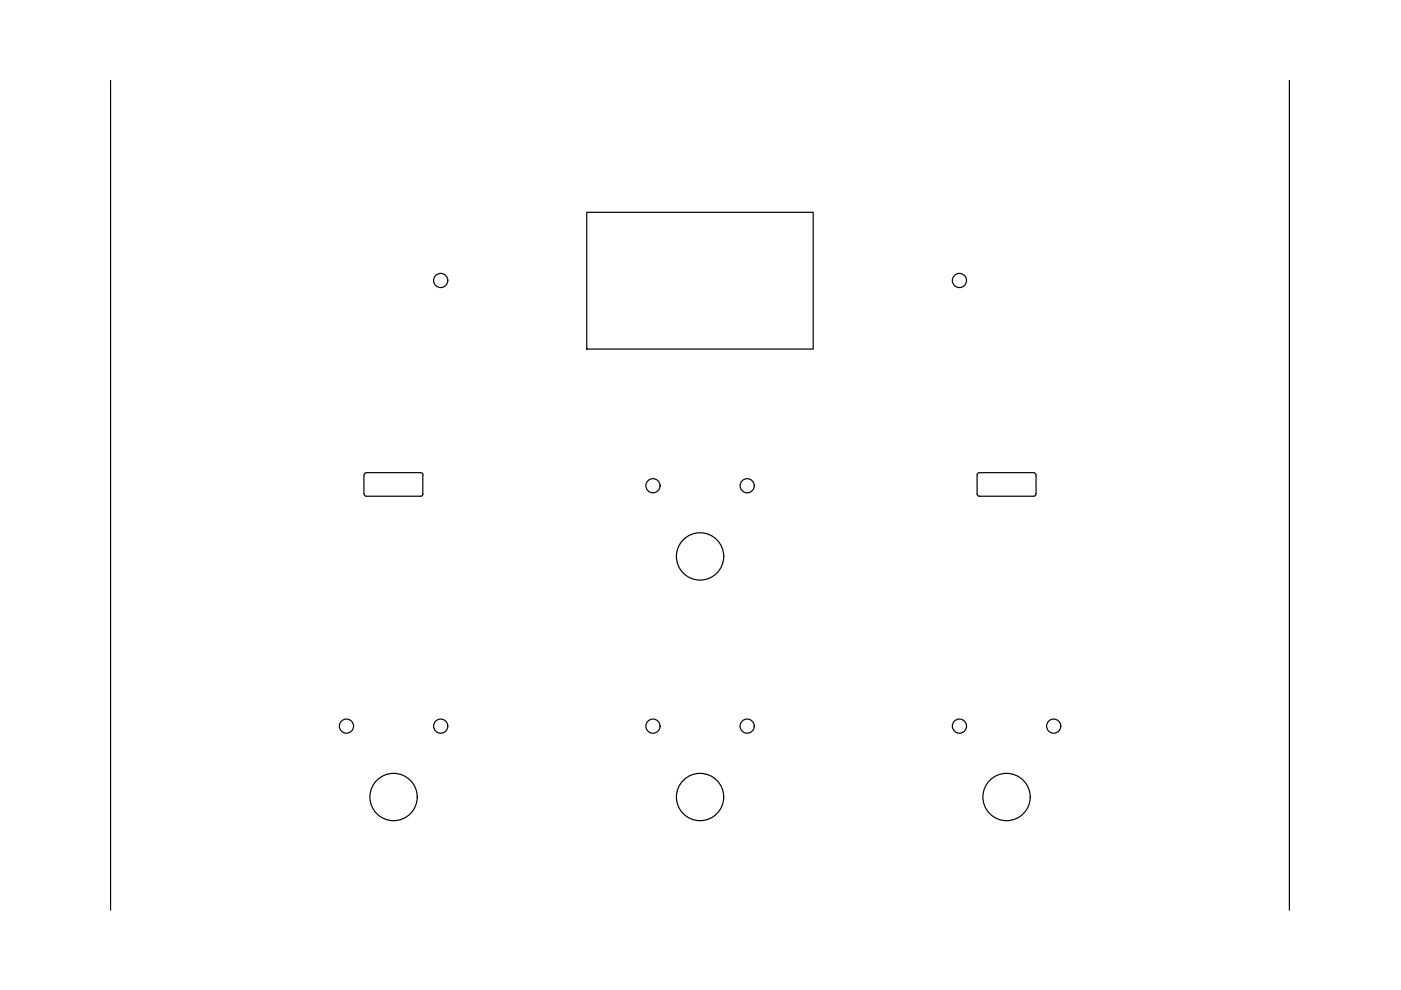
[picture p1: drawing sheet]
<svg xmlns="http://www.w3.org/2000/svg" width="297mm" height="210mm" viewBox="0 0 297 210" stroke-linecap="round" stroke-linejoin="round" font-family="sans-serif">
<!-- layer: 0 -->
<g fill="none" stroke="#000" stroke-width=".25">
<path d="M23.4 17v176M273.4 17v176M124.4 45h48v29h-48zM77.2 100.7v4M77.2 104.7l.1 .3 .4 .2M77.7 100.2h11.5l.2 .1 .3 .4M77.7 100.2l-.4 .3-.1 .2M89.6 100.7v4M89.7 104.7l-.3 .4-.2 .1h-11.5M207.6 100.2h11.5M207.6 105.2h11.5M207.7 100.2l-.5 .3v.2v4v.3l.5 .2"/>
<path d="M219.2 100.2l.4 .3 .1 .2v4l-.3 .4-.2 .1"/>
<circle cx="93.4" cy="59.5" r="1.5"/>
<circle cx="203.4" cy="59.5" r="1.5"/>
<circle cx="138.4" cy="103" r="1.5"/>
<circle cx="148.4" cy="118" r="5"/>
<circle cx="158.4" cy="103" r="1.5"/>
<circle cx="73.5" cy="154" r="1.5"/>
<circle cx="93.4" cy="154" r="1.5"/>
<circle cx="138.4" cy="154" r="1.5"/>
<circle cx="158.4" cy="154" r="1.5"/>
<circle cx="203.4" cy="154" r="1.5"/>
<circle cx="223.4" cy="154" r="1.5"/>
<circle cx="83.4" cy="169" r="5"/>
<circle cx="148.4" cy="169" r="5"/>
<circle cx="213.4" cy="169" r="5"/>
</g>
</svg>
